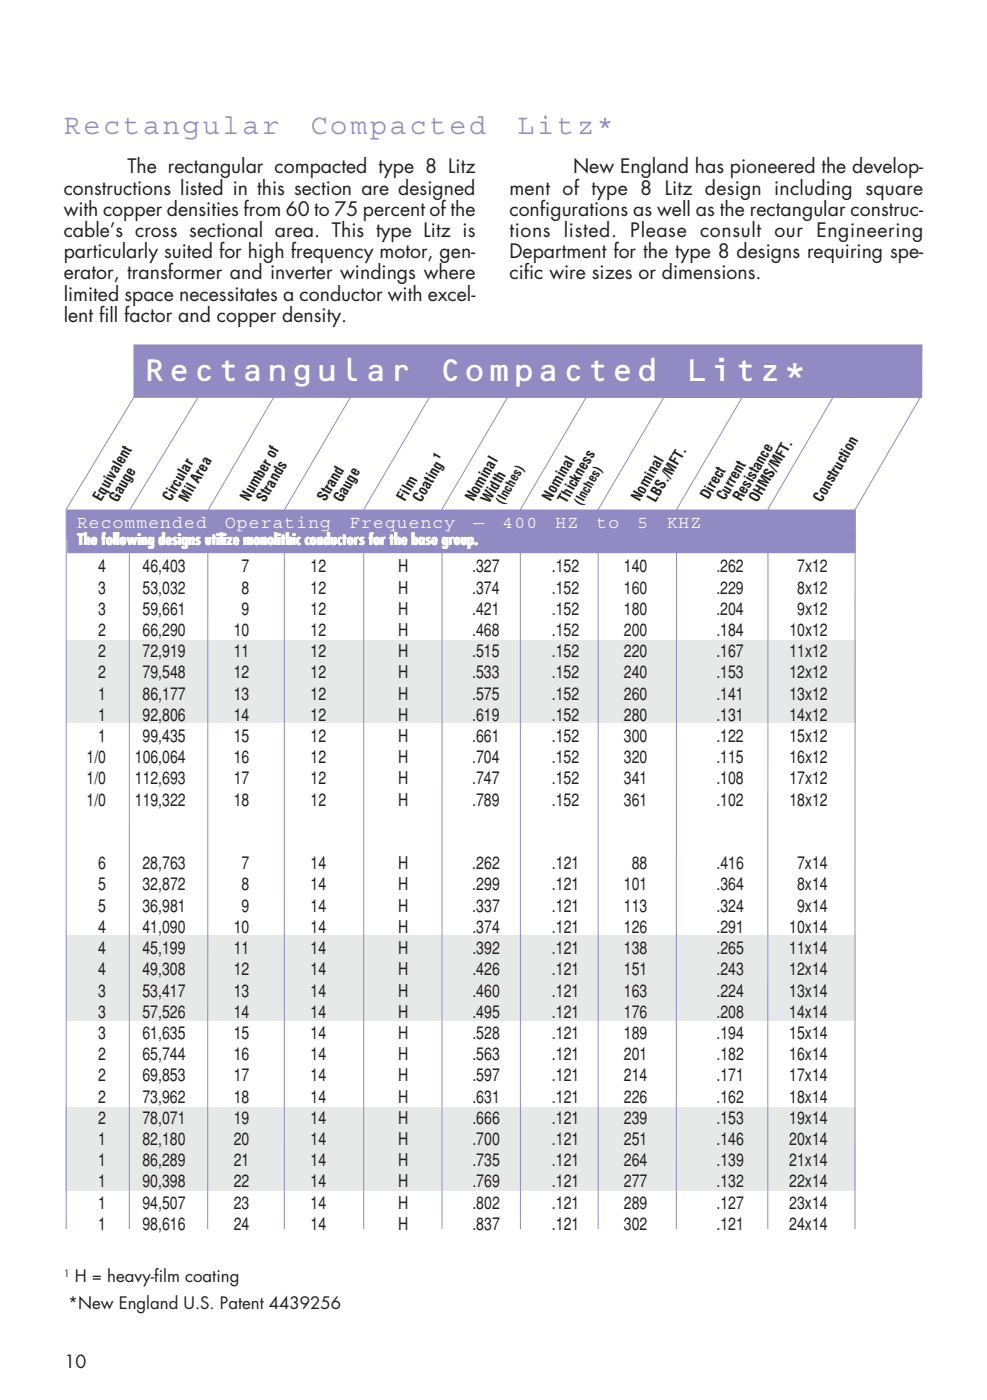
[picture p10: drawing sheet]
<svg xmlns="http://www.w3.org/2000/svg" width="197mm" height="279mm" viewBox="0 0 197 279" stroke-linecap="round" stroke-linejoin="round" font-family="sans-serif">
<defs><g id="words">
<g font-size="6.4" fill="#fff">
<text x="28.5" y="76">Rectangular</text>
<text x="87.4" y="76">Compacted</text>
<text x="136.6" y="76">Litz*</text>
</g>
<g font-size="5.6" fill="#918bc3">
<text x="12.7" y="26.7">Rectangular</text>
<text x="61.9" y="26.7">Compacted</text>
<text x="103.2" y="26.7">Litz*</text>
</g>
<g font-size="3.9" fill="#231f20">
<text x="25.4" y="34.6">The rectangular compacted type 8 Litz</text>
<text x="114.3" y="34.6">New England has pioneered the develop-</text>
<text x="12.7" y="38.8">constructions listed in this section are designed</text>
<text x="101.6" y="38.8">ment of type 8 Litz design including square</text>
<text x="12.7" y="43.1">with copper densities from 60 to 75 percent of the</text>
<text x="12.7" y="47.3">cable’s cross sectional area. This type Litz is</text>
<text x="101.6" y="43.1">configurations as well as the rectangular construc-</text>
<text x="101.6" y="47.3">tions listed. Please consult our Engineering</text>
<text x="12.7" y="51.5">particularly suited for high frequency motor, gen-</text>
<text x="101.6" y="51.5">Department for the type 8 designs requiring spe-</text>
<text x="12.7" y="55.8">erator, transformer and inverter windings where</text>
<text x="12.7" y="60">limited space necessitates a conductor with excel-</text>
<text x="101.6" y="55.8">cific wire sizes or dimensions.</text>
<text x="12.7" y="64.2">lent fill factor and copper density.</text>
</g>
<g font-size="3.5" fill="#fff">
<text x="15.4" y="105.4">Recommended</text>
<text x="44.9" y="105.4">Operating</text>
<text x="69.7" y="105.4">Frequency</text>
<text x="94.5" y="105.4">—</text>
<text x="100.3" y="105.4">400</text>
<text x="110.8" y="105.4">HZ</text>
<text x="119" y="105.4">to</text>
<text x="127.2" y="105.4">5</text>
<text x="133" y="105.4">KHZ</text>
</g>
<g font-size="3.5" fill="#231f20">
<text x="19.6" y="114.2">4</text>
<text x="19.6" y="118.4">3</text>
<text x="28.4" y="114.2">46,403</text>
<text x="28.4" y="118.4">53,032</text>
<text x="48.2" y="114.2">7</text>
<text x="48.2" y="118.4">8</text>
<text x="61.9" y="114.2">12</text>
<text x="61.9" y="118.4">12</text>
<text x="79.4" y="114.2">H</text>
<text x="79.4" y="118.4">H</text>
<text x="94.2" y="114.2">.327</text>
<text x="94.2" y="118.4">.374</text>
<text x="110.1" y="114.2">.152</text>
<text x="110.1" y="118.4">.152</text>
<text x="124.4" y="114.2">140</text>
<text x="124.4" y="118.4">160</text>
<text x="142.9" y="114.2">.262</text>
<text x="142.9" y="118.4">.229</text>
<text x="159" y="114.2">7x12</text>
<text x="159" y="118.4">8x12</text>
<text x="19.6" y="122.7">3</text>
<text x="28.4" y="122.7">59,661</text>
<text x="48.2" y="122.7">9</text>
<text x="61.9" y="122.7">12</text>
<text x="79.4" y="122.7">H</text>
<text x="94.2" y="122.7">.421</text>
<text x="110.1" y="122.7">.152</text>
<text x="124.4" y="122.7">180</text>
<text x="142.9" y="122.7">.204</text>
<text x="159" y="122.7">9x12</text>
<text x="19.6" y="126.9">2</text>
<text x="19.6" y="131.1">2</text>
<text x="28.4" y="126.9">66,290</text>
<text x="28.4" y="131.1">72,919</text>
<text x="46.6" y="126.9">10</text>
<text x="46.6" y="131.1">11</text>
<text x="61.9" y="126.9">12</text>
<text x="61.9" y="131.1">12</text>
<text x="79.4" y="126.9">H</text>
<text x="79.4" y="131.1">H</text>
<text x="94.2" y="126.9">.468</text>
<text x="94.2" y="131.1">.515</text>
<text x="110.1" y="126.9">.152</text>
<text x="110.1" y="131.1">.152</text>
<text x="124.4" y="126.9">200</text>
<text x="124.4" y="131.1">220</text>
<text x="142.9" y="126.9">.184</text>
<text x="142.9" y="131.1">.167</text>
<text x="157.4" y="126.9">10x12</text>
<text x="157.4" y="131.1">11x12</text>
<text x="19.6" y="135.4">2</text>
<text x="28.4" y="135.4">79,548</text>
<text x="46.6" y="135.4">12</text>
<text x="61.9" y="135.4">12</text>
<text x="79.4" y="135.4">H</text>
<text x="94.2" y="135.4">.533</text>
<text x="110.1" y="135.4">.152</text>
<text x="124.4" y="135.4">240</text>
<text x="142.9" y="135.4">.153</text>
<text x="157.4" y="135.4">12x12</text>
<text x="19.6" y="139.6">1</text>
<text x="19.6" y="143.8">1</text>
<text x="28.4" y="139.6">86,177</text>
<text x="28.4" y="143.8">92,806</text>
<text x="46.6" y="139.6">13</text>
<text x="46.6" y="143.8">14</text>
<text x="61.9" y="139.6">12</text>
<text x="61.9" y="143.8">12</text>
<text x="79.4" y="139.6">H</text>
<text x="79.4" y="143.8">H</text>
<text x="94.2" y="139.6">.575</text>
<text x="94.2" y="143.8">.619</text>
<text x="110.1" y="139.6">.152</text>
<text x="110.1" y="143.8">.152</text>
<text x="124.4" y="139.6">260</text>
<text x="124.4" y="143.8">280</text>
<text x="142.9" y="139.6">.141</text>
<text x="142.9" y="143.8">.131</text>
<text x="157.4" y="139.6">13x12</text>
<text x="157.4" y="143.8">14x12</text>
<text x="19.6" y="148.1">1</text>
<text x="28.4" y="148.1">99,435</text>
<text x="46.6" y="148.1">15</text>
<text x="61.9" y="148.1">12</text>
<text x="79.4" y="148.1">H</text>
<text x="94.2" y="148.1">.661</text>
<text x="110.1" y="148.1">.152</text>
<text x="124.4" y="148.1">300</text>
<text x="142.9" y="148.1">.122</text>
<text x="157.4" y="148.1">15x12</text>
<text x="17.3" y="152.3">1/0</text>
<text x="26.9" y="152.3">106,064</text>
<text x="46.6" y="152.3">16</text>
<text x="61.9" y="152.3">12</text>
<text x="79.4" y="152.3">H</text>
<text x="94.2" y="152.3">.704</text>
<text x="110.1" y="152.3">.152</text>
<text x="124.4" y="152.3">320</text>
<text x="142.9" y="152.3">.115</text>
<text x="157.4" y="152.3">16x12</text>
<text x="17.3" y="156.5">1/0</text>
<text x="17.3" y="160.8">1/0</text>
<text x="26.9" y="156.5">112,693</text>
<text x="26.9" y="160.8">119,322</text>
<text x="46.6" y="156.5">17</text>
<text x="46.6" y="160.8">18</text>
<text x="61.9" y="156.5">12</text>
<text x="61.9" y="160.8">12</text>
<text x="79.4" y="156.5">H</text>
<text x="79.4" y="160.8">H</text>
<text x="94.2" y="156.5">.747</text>
<text x="94.2" y="160.8">.789</text>
<text x="110.1" y="156.5">.152</text>
<text x="110.1" y="160.8">.152</text>
<text x="124.4" y="156.5">341</text>
<text x="124.4" y="160.8">361</text>
<text x="142.9" y="156.5">.108</text>
<text x="142.9" y="160.8">.102</text>
<text x="157.4" y="156.5">17x12</text>
<text x="157.4" y="160.8">18x12</text>
<text x="19.6" y="173.5">6</text>
<text x="28.4" y="173.5">28,763</text>
<text x="48.2" y="173.5">7</text>
<text x="61.9" y="173.5">14</text>
<text x="79.4" y="173.5">H</text>
<text x="94.2" y="173.5">.262</text>
<text x="110.1" y="173.5">.121</text>
<text x="126" y="173.5">88</text>
<text x="142.9" y="173.5">.416</text>
<text x="159" y="173.5">7x14</text>
<text x="19.6" y="177.7">5</text>
<text x="28.4" y="177.7">32,872</text>
<text x="48.2" y="177.7">8</text>
<text x="61.9" y="177.7">14</text>
<text x="79.4" y="177.7">H</text>
<text x="94.2" y="177.7">.299</text>
<text x="110.1" y="177.7">.121</text>
<text x="124.4" y="177.7">101</text>
<text x="142.9" y="177.7">.364</text>
<text x="159" y="177.7">8x14</text>
<text x="19.6" y="181.9">5</text>
<text x="28.4" y="181.9">36,981</text>
<text x="48.2" y="181.9">9</text>
<text x="61.9" y="181.9">14</text>
<text x="79.4" y="181.9">H</text>
<text x="94.2" y="181.9">.337</text>
<text x="110.1" y="181.9">.121</text>
<text x="124.4" y="181.9">113</text>
<text x="142.9" y="181.9">.324</text>
<text x="159" y="181.9">9x14</text>
<text x="19.6" y="186.2">4</text>
<text x="19.6" y="190.4">4</text>
<text x="28.4" y="186.2">41,090</text>
<text x="28.4" y="190.4">45,199</text>
<text x="46.6" y="186.2">10</text>
<text x="46.6" y="190.4">11</text>
<text x="61.9" y="186.2">14</text>
<text x="61.9" y="190.4">14</text>
<text x="79.4" y="186.2">H</text>
<text x="79.4" y="190.4">H</text>
<text x="94.2" y="186.2">.374</text>
<text x="94.2" y="190.4">.392</text>
<text x="110.1" y="186.2">.121</text>
<text x="110.1" y="190.4">.121</text>
<text x="124.4" y="186.2">126</text>
<text x="124.4" y="190.4">138</text>
<text x="142.9" y="186.2">.291</text>
<text x="142.9" y="190.4">.265</text>
<text x="157.4" y="186.2">10x14</text>
<text x="157.4" y="190.4">11x14</text>
<text x="19.6" y="194.6">4</text>
<text x="28.4" y="194.6">49,308</text>
<text x="46.6" y="194.6">12</text>
<text x="61.9" y="194.6">14</text>
<text x="79.4" y="194.6">H</text>
<text x="94.2" y="194.6">.426</text>
<text x="110.1" y="194.6">.121</text>
<text x="124.4" y="194.6">151</text>
<text x="142.9" y="194.6">.243</text>
<text x="157.4" y="194.6">12x14</text>
<text x="19.6" y="198.9">3</text>
<text x="19.6" y="203.1">3</text>
<text x="28.4" y="198.9">53,417</text>
<text x="28.4" y="203.1">57,526</text>
<text x="46.6" y="198.9">13</text>
<text x="46.6" y="203.1">14</text>
<text x="61.9" y="198.9">14</text>
<text x="61.9" y="203.1">14</text>
<text x="79.4" y="198.9">H</text>
<text x="79.4" y="203.1">H</text>
<text x="94.2" y="198.9">.460</text>
<text x="94.2" y="203.1">.495</text>
<text x="110.1" y="198.9">.121</text>
<text x="110.1" y="203.1">.121</text>
<text x="124.4" y="198.9">163</text>
<text x="124.4" y="203.1">176</text>
<text x="142.9" y="198.9">.224</text>
<text x="142.9" y="203.1">.208</text>
<text x="157.4" y="198.9">13x14</text>
<text x="157.4" y="203.1">14x14</text>
<text x="19.6" y="207.3">3</text>
<text x="28.4" y="207.3">61,635</text>
<text x="46.6" y="207.3">15</text>
<text x="61.9" y="207.3">14</text>
<text x="79.4" y="207.3">H</text>
<text x="94.2" y="207.3">.528</text>
<text x="110.1" y="207.3">.121</text>
<text x="124.4" y="207.3">189</text>
<text x="142.9" y="207.3">.194</text>
<text x="157.4" y="207.3">15x14</text>
<text x="19.6" y="211.6">2</text>
<text x="19.6" y="215.8">2</text>
<text x="28.4" y="211.6">65,744</text>
<text x="28.4" y="215.8">69,853</text>
<text x="46.6" y="211.6">16</text>
<text x="46.6" y="215.8">17</text>
<text x="61.9" y="211.6">14</text>
<text x="61.9" y="215.8">14</text>
<text x="79.4" y="211.6">H</text>
<text x="79.4" y="215.8">H</text>
<text x="94.2" y="211.6">.563</text>
<text x="94.2" y="215.8">.597</text>
<text x="110.1" y="211.6">.121</text>
<text x="110.1" y="215.8">.121</text>
<text x="124.4" y="211.6">201</text>
<text x="124.4" y="215.8">214</text>
<text x="142.9" y="211.6">.182</text>
<text x="142.9" y="215.8">.171</text>
<text x="157.4" y="211.6">16x14</text>
<text x="157.4" y="215.8">17x14</text>
<text x="19.6" y="220">2</text>
<text x="28.4" y="220">73,962</text>
<text x="46.6" y="220">18</text>
<text x="61.9" y="220">14</text>
<text x="79.4" y="220">H</text>
<text x="94.2" y="220">.631</text>
<text x="110.1" y="220">.121</text>
<text x="124.4" y="220">226</text>
<text x="142.9" y="220">.162</text>
<text x="157.4" y="220">18x14</text>
<text x="19.6" y="224.3">2</text>
<text x="28.4" y="224.3">78,071</text>
<text x="46.6" y="224.3">19</text>
<text x="61.9" y="224.3">14</text>
<text x="79.4" y="224.3">H</text>
<text x="94.2" y="224.3">.666</text>
<text x="110.1" y="224.3">.121</text>
<text x="124.4" y="224.3">239</text>
<text x="142.9" y="224.3">.153</text>
<text x="157.4" y="224.3">19x14</text>
<text x="19.6" y="228.5">1</text>
<text x="19.6" y="232.7">1</text>
<text x="28.4" y="228.5">82,180</text>
<text x="28.4" y="232.7">86,289</text>
<text x="46.6" y="228.5">20</text>
<text x="46.6" y="232.7">21</text>
<text x="61.9" y="228.5">14</text>
<text x="61.9" y="232.7">14</text>
<text x="79.4" y="228.5">H</text>
<text x="79.4" y="232.7">H</text>
<text x="94.2" y="228.5">.700</text>
<text x="94.2" y="232.7">.735</text>
<text x="110.1" y="228.5">.121</text>
<text x="110.1" y="232.7">.121</text>
<text x="124.4" y="228.5">251</text>
<text x="124.4" y="232.7">264</text>
<text x="142.9" y="228.5">.146</text>
<text x="142.9" y="232.7">.139</text>
<text x="157.4" y="228.5">20x14</text>
<text x="157.4" y="232.7">21x14</text>
<text x="19.6" y="237">1</text>
<text x="28.4" y="237">90,398</text>
<text x="46.6" y="237">22</text>
<text x="61.9" y="237">14</text>
<text x="79.4" y="237">H</text>
<text x="94.2" y="237">.769</text>
<text x="110.1" y="237">.121</text>
<text x="124.4" y="237">277</text>
<text x="142.9" y="237">.132</text>
<text x="157.4" y="237">22x14</text>
<text x="19.6" y="241.2">1</text>
<text x="19.6" y="245.4">1</text>
<text x="28.4" y="241.2">94,507</text>
<text x="28.4" y="245.4">98,616</text>
<text x="46.6" y="241.2">23</text>
<text x="46.6" y="245.4">24</text>
<text x="61.9" y="241.2">14</text>
<text x="61.9" y="245.4">14</text>
<text x="79.4" y="241.2">H</text>
<text x="79.4" y="245.4">H</text>
<text x="94.2" y="241.2">.802</text>
<text x="94.2" y="245.4">.837</text>
<text x="110.1" y="241.2">.121</text>
<text x="110.1" y="245.4">.121</text>
<text x="124.4" y="241.2">289</text>
<text x="124.4" y="245.4">302</text>
<text x="142.9" y="241.2">.127</text>
<text x="142.9" y="245.4">.121</text>
<text x="157.4" y="241.2">23x14</text>
<text x="157.4" y="245.4">24x14</text>
<text x="12.9" y="273">10</text>
</g>
<g font-size="3.4" fill="#231f20">
<text x="14.9" y="255.9">H = heavy-film coating</text>
<text x="13.6" y="261.3">*New England U.S. Patent 4439256</text>
</g>
<text font-size="3.2" fill="#fff" x="15.4" y="108.8">The following designs utilize monolithic conductors for the base group.</text>
<g font-size="2.9" fill="#231f20">
<text x="20.2" y="100.1" transform="rotate(-59 20.2 100.1)">Equivalent</text>
<text x="23.4" y="100.3" transform="rotate(-59 23.4 100.3)">Gauge</text>
<text x="34.1" y="100.2" transform="rotate(-59 34.1 100.2)">Circular</text>
<text x="37.3" y="100.4" transform="rotate(-59 37.3 100.4)">Mil Area</text>
<text x="49.6" y="100.2" transform="rotate(-59 49.6 100.2)">Number of</text>
<text x="52.8" y="100.4" transform="rotate(-59 52.8 100.4)">Strands</text>
<text x="64.9" y="100.2" transform="rotate(-59 64.9 100.2)">Strand</text>
<text x="68.2" y="100.4" transform="rotate(-59 68.2 100.4)">Gauge</text>
<text x="80.7" y="100.1" transform="rotate(-59 80.7 100.1)">Film</text>
<text x="84" y="100.3" transform="rotate(-59 84 100.3)">Coating</text>
<text x="94.4" y="100.2" transform="rotate(-59 94.4 100.2)">Nominal</text>
<text x="97.5" y="100.6" transform="rotate(-59 97.5 100.6)">Width</text>
<text x="109.8" y="100.1" transform="rotate(-59 109.8 100.1)">Nominal</text>
<text x="112.9" y="100.5" transform="rotate(-59 112.9 100.5)">Thickness</text>
<text x="127.5" y="100.2" transform="rotate(-59 127.5 100.2)">Nominal</text>
<text x="130.8" y="100.4" transform="rotate(-59 130.8 100.4)">LBS./MFT.</text>
<text x="141.3" y="99.9" transform="rotate(-59 141.3 99.9)">Direct</text>
<text x="144.5" y="100.1" transform="rotate(-59 144.5 100.1)">Current</text>
<text x="147.8" y="100.2" transform="rotate(-59 147.8 100.2)">Resistance</text>
<text x="151" y="100.4" transform="rotate(-59 151 100.4)">OHMS/MFT.</text>
<text x="163.9" y="100.3" transform="rotate(-59 163.9 100.3)">Construction</text>
</g>
<g font-size="2.5" fill="#231f20">
<text x="100.4" y="100.7" transform="rotate(-59 100.4 100.7)">(Inches)</text>
<text x="115.9" y="100.9" transform="rotate(-59 115.9 100.9)">(Inches)</text>
</g>
<text font-size="2.2" fill="#231f20" x="87.5" y="91.7" transform="rotate(-57 87.5 91.7)">1</text>
<text font-size="1.9" fill="#231f20" x="12.7" y="254.8">1</text>
</g></defs>
<g fill="#e7e8e8">
<path d="M13.1 220.8h157.7v16.8h-157.7z"/>
<path d="M13.3 186.7h157.4v17h-157.4z"/>
<path d="M13.2 127.8h157.5v16.4h-157.5z"/>
</g>
<path d="M26.8 79.1l-13.6 22.6v143.5M39.9 78.6l-14.1 23.3v143.3M55.3 78.1l-13.8 23.8-.1 143.3M70.3 78.6l-13.6 23.2v143.4M85.7 79.3l-13.2 22.4v143.5M101.3 79.2l-13.1 22.4v143.6M116.9 79.3l-13.1 22.4v143.5M132.4 79.2l-13.1 22.5v143.5M148.1 79.3l-13.2 22.4v143.5M183.6 79.2l-13.1 22.5v143.5" fill="none" stroke="#928bc3" stroke-width=".2"/>
<path d="M26.8 68.9h157v10.4l-157-.1z" fill="#928bc3"/>
<path d="M26.8 68.9h157v10.4l-157-.1z" fill="none" stroke="#928bc3" stroke-width=".36"/>
<path d="M13.4 101.9h157.1v5.6h-157.1z" fill="#928bc3"/>
<path d="M13.4 101.9h157.1v5.6h-157.1z" fill="none" stroke="#928bc3" stroke-width=".36"/>
<path d="M166.2 79.2l-13 22.4-.1 143.6" fill="none" stroke="#928bc3" stroke-width=".2"/>
<path d="M13.6 106.3h156.9v3.9h-156.9z" fill-rule="evenodd" fill="#918bc3" stroke="#918bc3" stroke-width=".34"/>
<use href="#words"/>
</svg>
